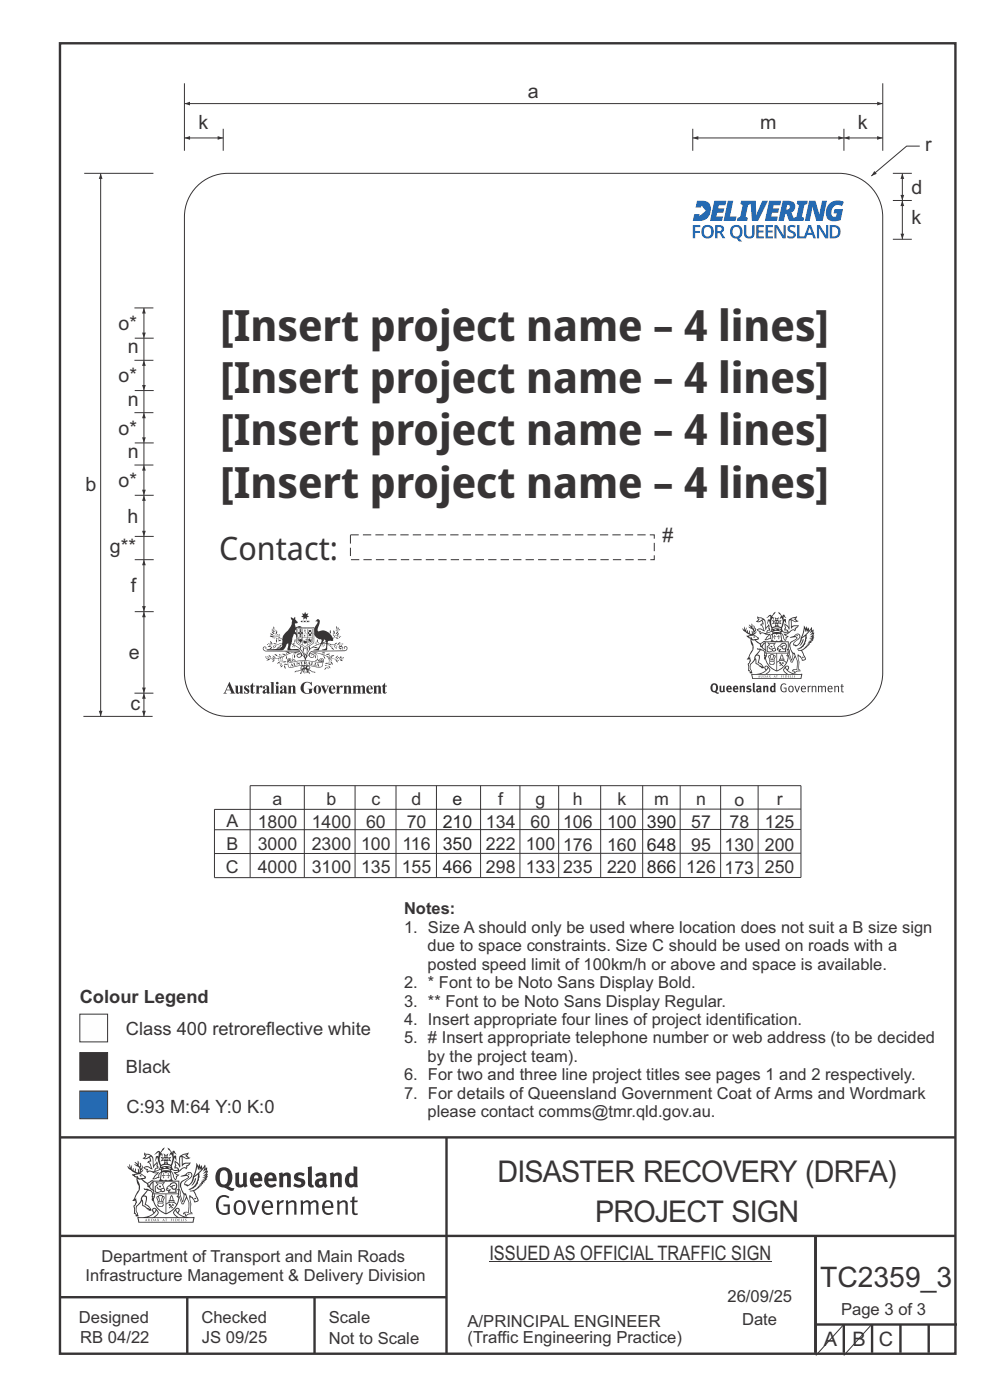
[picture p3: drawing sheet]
<svg xmlns="http://www.w3.org/2000/svg" width="210mm" height="297mm" viewBox="0 0 210 297" stroke-linecap="round" stroke-linejoin="round" font-family="sans-serif">
<defs><g id="words">
<g font-size="9.1" fill="#373435">
<text x="46.8" y="72.3">[Insert project name – 4 lines]</text>
<text x="46.8" y="83.4">[Insert project name – 4 lines]</text>
<text x="46.8" y="94.5">[Insert project name – 4 lines]</text>
<text x="46.8" y="105.6">[Insert project name – 4 lines]</text>
</g>
<text font-size="6.9" fill="#373435" x="46.5" y="118.8">Contact:</text>
<g font-size="6.3" fill="#373435">
<text x="105.6" y="250.8">DISASTER RECOVERY (DRFA)</text>
<text x="126.3" y="259.1">PROJECT SIGN</text>
</g>
<text font-size="6" fill="#373435" x="174" y="273">TC2359_3</text>
<g font-size="4.2" fill="#373435">
<text x="112" y="20.8">a</text>
<text x="42.1" y="27.4">k</text>
<text x="161.3" y="27.4">m</text>
<text x="182" y="27.4">k</text>
<text x="196.2" y="32">r</text>
<text x="193.3" y="41.3">d</text>
<text x="193.3" y="47.6">k</text>
<text x="25.1" y="70">o*</text>
<text x="27.1" y="75">n</text>
<text x="25.1" y="81.1">o*</text>
<text x="27.1" y="86.1">n</text>
<text x="25.1" y="92.2">o*</text>
<text x="27.1" y="97.2">n</text>
<text x="18.1" y="104.1">b</text>
<text x="25.1" y="103.4">o*</text>
<text x="27" y="110.9">h</text>
<text x="23.3" y="117.3">g**</text>
<text x="140.5" y="115">#</text>
<text x="27.8" y="125.5">f</text>
<text x="27.3" y="139.8">e</text>
<text x="27.6" y="150.6">c</text>
<text x="103.8" y="267.2">ISSUED AS OFFICIAL TRAFFIC SIGN</text>
<text x="174.7" y="285.6">A</text>
<text x="180.8" y="285.6">B</text>
<text x="186.4" y="285.6">C</text>
</g>
<g font-size="3.9" fill="#373435">
<text x="16.9" y="212.7">Colour Legend</text>
<text x="26.7" y="219.5">Class 400 retroreflective white</text>
<text x="26.7" y="227.6">Black</text>
<text x="26.8" y="236.2">C:93 M:64 Y:0 K:0</text>
</g>
<g font-size="3.8" fill="#373435">
<text x="57.8" y="170.8">a</text>
<text x="69.3" y="170.8">b</text>
<text x="78.8" y="170.8">c</text>
<text x="87.3" y="170.8">d</text>
<text x="105.7" y="170.8">f</text>
<text x="113.6" y="170.8">g</text>
<text x="121.5" y="170.9">h</text>
<text x="131" y="170.9">k</text>
<text x="138.8" y="170.9">m</text>
<text x="147.7" y="170.9">n</text>
<text x="155.8" y="170.9">o</text>
<text x="164.8" y="170.9">r</text>
<text x="48" y="175.5">A</text>
<text x="54.7" y="175.6">1800</text>
<text x="66.1" y="175.6">1400</text>
<text x="77.6" y="175.6">60</text>
<text x="103.1" y="175.6">134</text>
<text x="112.6" y="175.6">60</text>
<text x="119.4" y="175.7">106</text>
<text x="128.8" y="175.7">100</text>
<text x="146.6" y="175.7">57</text>
<text x="154.7" y="175.7">78</text>
<text x="162.2" y="175.7">125</text>
<text x="47.9" y="185.2">C</text>
<text x="48" y="180.4">B</text>
<text x="54.7" y="180.4">3000</text>
<text x="54.7" y="185.3">4000</text>
<text x="66.1" y="180.4">2300</text>
<text x="66.1" y="185.3">3100</text>
<text x="76.6" y="180.4">100</text>
<text x="76.6" y="185.3">135</text>
<text x="103.1" y="180.4">222</text>
<text x="103.1" y="185.3">298</text>
<text x="111.5" y="180.4">100</text>
<text x="111.5" y="185.3">133</text>
<text x="119.4" y="180.5">176</text>
<text x="119.4" y="185.3">235</text>
<text x="128.8" y="180.5">160</text>
<text x="128.8" y="185.3">220</text>
<text x="145.6" y="185.3">126</text>
<text x="146.6" y="180.5">95</text>
<text x="153.7" y="180.5">130</text>
<text x="153.7" y="185.3">173</text>
<text x="162.2" y="180.5">200</text>
<text x="162.2" y="185.3">250</text>
</g>
<g font-size="3.8" fill="#282829">
<text x="96" y="170.8">e</text>
<text x="93.9" y="175.6">210</text>
<text x="137.2" y="175.7">390</text>
<text x="93.9" y="180.4">350</text>
<text x="93.9" y="185.3">466</text>
<text x="137.2" y="180.5">648</text>
<text x="137.2" y="185.3">866</text>
</g>
<g font-size="3.8" fill="#353531">
<text x="86.3" y="175.6">70</text>
<text x="85.2" y="185.3">155</text>
<text x="85.4" y="180.4">116</text>
</g>
<g font-size="3.5" fill="#373435">
<text x="85.7" y="194">Notes:</text>
<text x="85.7" y="197.9">1. Size A should only be used where location does not suit a B size sign</text>
<text x="90.7" y="201.8">due to space constraints. Size C should be used on roads with a</text>
<text x="85.7" y="209.6">2. * Font to be Noto Sans Display Bold.</text>
<text x="90.7" y="205.7">posted speed limit of 100km/h or above and space is available.</text>
<text x="85.7" y="213.5">3. ** Font to be Noto Sans Display Regular.</text>
<text x="85.7" y="221.4">5. # Insert appropriate telephone number or web address (to be decided</text>
<text x="85.7" y="217.5">4. Insert appropriate four lines of project identification.</text>
<text x="90.7" y="225.3">by the project team).</text>
<text x="85.7" y="233.1">7. For details of Queensland Government Coat of Arms and Wordmark</text>
<text x="85.7" y="229.2">6. For two and three line project titles see pages 1 and 2 respectively.</text>
<text x="90.7" y="237">please contact comms@tmr.qld.gov.au.</text>
<text x="21.6" y="267.8">Department of Transport and Main Roads</text>
<text x="18.2" y="271.8">Infrastructure Management &amp; Delivery Division</text>
<text x="16.7" y="280.6">Designed</text>
<text x="42.7" y="280.6">Checked</text>
<text x="69.7" y="280.6">Scale</text>
<text x="99.2" y="281.5">A/PRINCIPAL ENGINEER</text>
<text x="154.3" y="276.2">26/09/25</text>
<text x="157.4" y="281.2">Date</text>
<text x="178.4" y="278.9">Page 3 of 3</text>
<text x="17" y="284.8">RB 04/22</text>
<text x="42.8" y="284.8">JS 09/25</text>
<text x="69.7" y="285.2">Not to Scale</text>
<text x="99.2" y="285">(Traffic Engineering Practice)</text>
</g>
</g></defs>
<g fill="none" stroke="#373435" stroke-width=".51">
<path d="M12.7 9.2h190v278h-190zM12.7 241.3h190M94.7 241.4v45.8M12.7 275.2h82M12.7 262.2h190.1M39.7 275.2v12M66.7 275.2v12M173 262.1v24.9M173 281h30M179 281v6M185 281v6M191 281v6"/>
<path d="M197 281v6"/>
</g>
<g fill="#373435">
<path d="M47 248.4a2.55 2.55 0 0 0 0 2.7l.3 .2a.81 .81 0 0 0 1-1v-.5a1.04 1.04 0 0 0-1.1-1.5zM46.3 248.1a1.82 1.82 0 0 1 2.1-.2 1.82 1.82 0 0 1 .9 1.8 2.29 2.29 0 0 1-.8 2l.7 .3h.5l-.2 .6a2.87 2.87 0 0 1-2-.7 2.12 2.12 0 0 1-1.7-3.1z" fill-rule="evenodd"/>
<path d="M49.9 248.9l.8-.2v2a.46 .46 0 0 0 .3 .6 .46 .46 0 0 0 .6-.3v-2.1l.7-.2v2.4l.2 .5-.5 .3-.3-.3a1.02 1.02 0 0 1-1.2 .3 1.02 1.02 0 0 1-.6-1.1z" fill-rule="evenodd"/>
<path d="M54 249.5l-.1 .5h.9a.49 .49 0 0 0-.2-.6 .49 .49 0 0 0-.6 .1zM53.4 249.1a1.34 1.34 0 0 1 1.6-.2 1.34 1.34 0 0 1 .6 1.5v.2h-1.7a.77 .77 0 0 0 .5 .8 .77 .77 0 0 0 .9-.4l.3 .5a1.59 1.59 0 0 1-2 .2 1.59 1.59 0 0 1-.5-2.1z" fill-rule="evenodd"/>
<path d="M57 249.5l-.1 .5h1a.49 .49 0 0 0-.2-.6 .49 .49 0 0 0-.7 .1zM56.4 249.1a1.34 1.34 0 0 1 1.6-.2 1.34 1.34 0 0 1 .7 1.5v.2h-1.8a.77 .77 0 0 0 .5 .8 .77 .77 0 0 0 .9-.4l.4 .5a1.59 1.59 0 0 1-2.1 .2 1.59 1.59 0 0 1-.5-2.1z" fill-rule="evenodd"/>
<path d="M59.2 248.9l.7-.2 .1 .4a.95 .95 0 0 1 1-.3 .95 .95 0 0 1 .7 .8v2.3h-.8v-2.3a.46 .46 0 0 0-.8 .1v2.2h-.8z" fill-rule="evenodd"/>
<path d="M62.6 249.1a1.75 1.75 0 0 1 2-.1l-.2 .5-.6-.2a.43 .43 0 0 0-.6 .3l.4 .3a1.04 1.04 0 0 1 1.2 1.1 1.04 1.04 0 0 1-1.4 1l-1.2-.4 .3-.6 1 .4 .4-.4a.88 .88 0 0 0-1-.5l-.4-.2-.1-.4z" fill-rule="evenodd"/>
<path d="M65.3 247.6l.8-.2 .1 3.8 .3 .2 .1 .4a.88 .88 0 0 1-1 0 .88 .88 0 0 1-.3-1z" fill-rule="evenodd"/>
<path d="M67.8 250.6a.43 .43 0 0 0-.1 .7 .43 .43 0 0 0 .7-.1v-.7zM66.8 249.1a1.7 1.7 0 0 1 2.4 .1v1.9l.3 .4-.4 .5-.5-.4a1.03 1.03 0 0 1-1.7-.1 1.03 1.03 0 0 1 .8-1.5h.7v-.4a.8 .8 0 0 0-1.2 .1z" fill-rule="evenodd"/>
<path d="M70 248.9l.7-.2 .1 .4a.95 .95 0 0 1 1-.3 .95 .95 0 0 1 .7 .8v2.3h-.8v-2.3a.46 .46 0 0 0-.8 .1v2.2h-.8z" fill-rule="evenodd"/>
<path d="M74.3 249.5a1.48 1.48 0 0 0 0 1.7h.5l.2-.1v-1.5l-.3-.2zM75 247.4l.8 .1 .1 4.4h-.7l-.1-.2a1.26 1.26 0 0 1-1.4 0 1.26 1.26 0 0 1-.5-1.3 1.29 1.29 0 0 1 .4-1.4 1.29 1.29 0 0 1 1.4-.1z" fill-rule="evenodd"/>
<path d="M46.4 253.9a1.72 1.72 0 0 1 2.3 0l-.3 .3a1.24 1.24 0 0 0-1.4-.2 1.24 1.24 0 0 0-.6 1.4 1.49 1.49 0 0 0 1.2 1.9l.7-.1v-1.3h-.8l-.1-.4h1.3v1.9a1.93 1.93 0 0 1-2.2 0 1.93 1.93 0 0 1-.7-2.2l.2-.8z" fill-rule="evenodd"/>
<path d="M50.4 255.1a1.65 1.65 0 0 0 .2 2.2 .99 .99 0 0 0 1-1.4 .78 .78 0 0 0-.4-.8 .78 .78 0 0 0-.8 0zM50 254.9a1.33 1.33 0 0 1 1.6-.1 1.33 1.33 0 0 1 .5 1.4 1.31 1.31 0 0 1-1.3 1.6 1.31 1.31 0 0 1-1.2-1.6v-.6z" fill-rule="evenodd"/>
<path d="M52.5 254.7l.4-.1 .9 2.6 .8-2.5h.5l-1.1 3h-.5z" fill-rule="evenodd"/>
<path d="M56.3 255.2l-.2 .7h1.3a.7 .7 0 0 0-.3-.8 .7 .7 0 0 0-.8 .1zM55.9 255a1.22 1.22 0 0 1 1.5-.2 1.22 1.22 0 0 1 .5 1.5h-1.8a.93 .93 0 0 0 .5 1 .93 .93 0 0 0 1.1-.2l.2 .3a1.43 1.43 0 0 1-1.8 .1 1.43 1.43 0 0 1-.6-1.7z" fill-rule="evenodd"/>
<path d="M58.7 254.7l.4-.1 .1 .5 .4-.4 .6-.1-.2 .5a.66 .66 0 0 0-.8 .7v1.9h-.4z" fill-rule="evenodd"/>
<path d="M60.6 254.7l.4-.1 .1 .5a.94 .94 0 0 1 1-.5 .94 .94 0 0 1 .8 .8v2.3h-.5l-.1-2.5a.81 .81 0 0 0-1.2 .3v2.2h-.4z" fill-rule="evenodd"/>
<path d="M63.7 254.7l.5-.1 .1 .5 .4-.3a.78 .78 0 0 1 1.1 .3 .9 .9 0 0 1 1-.5 .9 .9 0 0 1 .8 .8v2.3h-.5l-.1-2.5a.67 .67 0 0 0-1.1 .3v2.2h-.5v-2.4l-.4-.3-.7 .4v2.3h-.5z" fill-rule="evenodd"/>
<path d="M69 255.2l-.1 .7h1.3a.7 .7 0 0 0-.3-.8 .7 .7 0 0 0-.9 .1zM68.7 255a1.22 1.22 0 0 1 1.5-.2 1.22 1.22 0 0 1 .5 1.5h-1.8a.93 .93 0 0 0 .4 1 .93 .93 0 0 0 1.2-.2l.1 .3a1.44 1.44 0 0 1-1.7 .1 1.44 1.44 0 0 1-.6-1.7z" fill-rule="evenodd"/>
<path d="M71.4 254.7l.5-.1 .1 .5a.94 .94 0 0 1 1-.5 .94 .94 0 0 1 .8 .8v2.3h-.5l-.1-2.5a.81 .81 0 0 0-1.2 .3v2.2h-.4z" fill-rule="evenodd"/>
<path d="M74.7 253.9l.5-.1v.9h.7l-.1 .3h-.6v2.2l.1 .2h.5l.1 .3a.75 .75 0 0 1-1.2-.6v-2.1h-.4v-.3h.4z" fill-rule="evenodd"/>
<path d="M30.8 244.9l1.1 .3-.9 .5h-.4l.6-.5zM31.8 245.4h.2a2.44 2.44 0 0 1 .4 1.9l.1 .5 .7-1-.1 .6 .3 .3a.57 .57 0 0 0-.6 .7l-1-.1-.5 .2 .2-.5-.8-.3 .7-.1 .9 .5 .1-.1-.6-1.3-.2-.2h.5zM30.7 244.4l-.1 .5 .2 .4-.6 .4a1.04 1.04 0 0 0 1.4-.1l.2 .6-.3 .1-.2 .4a.94 .94 0 0 1 .8 1.1l-.2-.1a1.16 1.16 0 0 0-1.5-.1l.3 .4 .4 .2 .1 .5 .2 .1 .1-.2a.94 .94 0 0 1 1.1 .2l.8 .1-1.2 1.2a1.13 1.13 0 0 0 1.2-.2l.4-.1-.1-.4 .5-.8a.83 .83 0 0 0-.6 1.1l-.3-.1-.7 .4 1.1-1.4-.5 .1-.5-.1 1.3-.5-.1-.1-.9 .4v-.3l.2-.2 .3 .1 .1-.3-.2-.4v-.6l-.1-.4-.7 1v-.7a1.42 1.42 0 0 0-1.6-1.8z" fill-rule="evenodd"/>
<path d="M38.5 245.2l.5-.2 .7-.1-.6 .3 .8 .5h-.3zM38.3 245.5l.2-.1 .1 2a1.69 1.69 0 0 1 1.6-.6l-.8 .5 .1 .5a1.1 1.1 0 0 0-1.5 .6l-.1-.5-.2-.2h-.5l.3-.4-.3-.7a1.42 1.42 0 0 1 .8 1.1l.2-.1zM37.1 246.2l.1 1-.2 .3 .1 .4h.5l.1 .2a.96 .96 0 0 1-1.1-.1l-.1 .1a1.06 1.06 0 0 0 1.3 .2v.1a.72 .72 0 0 1-1 .2l.3 .5 .6 .2-.4 .2-.1 .6-.2-.3-.4-1.1-.4-.4 .4 .9a1.54 1.54 0 0 0 .7 1.2l.2-.3a.58 .58 0 0 1 .4-.8l.2-.1h-.3l-.5-.3 .9-.5a.93 .93 0 0 1 1.2-.5v.2l.2-.2 .1-.5a.99 .99 0 0 0 .7-.8l-1.3 .1-.3 .2-.1-1.4 .9 .4 .9-.3h-.4l-.5-.4 .4-.7-.6 .2a1.46 1.46 0 0 0-1.4 2.1v.4l-.2-.4z" fill-rule="evenodd"/>
<path d="M35.6 248.9l.2 .1-.1 .3 .4 .1h-.4v.6l-.1-.6h-.3l.3-.1z" fill-rule="evenodd"/>
<path d="M34.6 248.9l.2 .1v.3l.3 .1h-.3l-.1 .6v-.6h-.4l.4-.1z" fill-rule="evenodd"/>
<path d="M34.3 248.8a.57 .57 0 0 1 .9 .2 .57 .57 0 0 1 .9-.2l.2 1.4h-.2a.57 .57 0 0 1-.9 0 .69 .69 0 0 1-1.1 0zM34.2 248.1l-.3 2.1-.2 .4h3l-.2-.4-.3-2.1h-.2v.2l-.8-.1-.8 .1v-.2z" fill-rule="evenodd"/>
<path d="M34.2 252.4a.3 .3 0 0 0 .6 0 .3 .3 0 0 0-.6 0zM33.3 250.9l.3 .3-.3 .4a.79 .79 0 0 0 0 1.3l.8-.2-.1-.3a.55 .55 0 0 1-.7-.6l.1-.1 .2 .3 .3 .2 .8-.2-.4-.7 .4-.4-.7 .2zM33 250.7l1.1 .2 .9-.2-.4 .6 .4 1.2a.56 .56 0 0 1-.8 .3l-.2 .1a.73 .73 0 0 1-.9 .1 .73 .73 0 0 1-.3-1v-.4l.6-.4z" fill-rule="evenodd"/>
<path d="M35.6 251.8l.7-.4a.58 .58 0 0 1 1-.1 .58 .58 0 0 1-.4 .9l-.3-.3a.43 .43 0 0 1 .6-.4 .57 .57 0 0 0-.8 .2l-.2-.1-.3 .1 .4 .2a.55 .55 0 0 0 .9 .4v.5h-1.3l.3-.4-.1-.1-.6 .1 .2-.3-.2-.1zM35.4 251.8l-.1 .2a.39 .39 0 0 0 .2 .6h.3l-.2 .4h1.9l-.1-.8a.86 .86 0 0 0-.1-1.3 .86 .86 0 0 0-1.3 .4z" fill-rule="evenodd"/>
<path d="M36 254.8h.8v.2h-.8zM36.4 253.8l.2 .8h-.4zM36.4 253.5l-.3 .5-.1 .6h-.2v.4l-.7 .4 .2 .1a1.48 1.48 0 0 1 2.1 .2l.2-.1-.6-.5v-.5h-.2l-.1-.6z" fill-rule="evenodd"/>
<path d="M35.8 255.4l.4 .1 .1 .3 .3-.2-.2-.2a.38 .38 0 0 1 .5 .5l-.2-.2-.3 .2 .3 .2-.3 .3-.1-.4-.4 .4-.1-.2 .4-.3-.1-.1-.2 .1z" fill-rule="evenodd"/>
<path d="M34.5 254h.2v.2l-.2 .6h-.2zM33.6 255.3h.9v.2a.55 .55 0 0 1-.8 .4v-.2l-.2-.1zM33.4 254h.2l.2 .8h-.2zM33.6 255l.8-.1 .1 .2h-.8zM33.8 253.7h.5l-.2 1.1h-.1zM33.3 253.8l-.1 .3 .3 1.1a.48 .48 0 0 0-.1 .6 .48 .48 0 0 0 .5 .2h.5a.49 .49 0 0 0 .2-.8l.3-1.1-.1-.3a1.42 1.42 0 0 0-1.5 0z" fill-rule="evenodd"/>
<path d="M33.7 251.5l.4 .1 .1 .3h-.3z" fill-rule="evenodd"/>
<path d="M41.3 250.1l.3-.2-.2 .8-.6 .8h-.2l.5-.7z" fill-rule="evenodd"/>
<path d="M39.7 249l.3-.2 .5 .2a.88 .88 0 0 1-.6 1.1 1.22 1.22 0 0 0-.8 1.3l.5 .2a.72 .72 0 0 0 .9-.4l.5-.8 .2-.6 .8-.6v.2a2.85 2.85 0 0 1-2 2.9l.1 .1a2.13 2.13 0 0 0 1.9-1.5v-.3a2.01 2.01 0 0 0 .3-1.7l1.1-1.3-.4 1 .7-.5-.7 1 .8-.4-.8 .8 .7-.2-.9 .6 .8-.1-.8 .4h.7l-.8 .3 .3 .2h-.4l.2 .3h-.4l.2 .3h-.4l.1 .2h-.1a2.16 2.16 0 0 1-2 1.1l.1 .2 .4-.1a.76 .76 0 0 1 .7 .8l.5 1.2-.6 .2a1.45 1.45 0 0 0-1.1-1.3l.2 1.8-.1 1.8 .4 .3a1.07 1.07 0 0 0-1.2 .4v-.3l-.5-.2a.87 .87 0 0 1 1.1-.1v-.7a4.4 4.4 0 0 0-.6-3.1l-.1-.3h-.2a2.16 2.16 0 0 1-.7-2.2l.3-.4 1.2-.7a.55 .55 0 0 0-.4-.8zM37.8 252.4a.76 .76 0 0 1 .3 1.1l.6 1.6 .4-1.7 .2 .1a.61 .61 0 0 1-.1 .9l-.3 .8-.2 .1-.7-1.6-.3 .1a1.18 1.18 0 0 0 .1-1.4zM41.8 247.5l.2 .7 .3-.5v.6l.4-.5a1.9 1.9 0 0 1-1.2 1.4l-.3 .3zM38.2 249.6l1.4-.2 .2 .2v.3l-.5 .2a1.26 1.26 0 0 0-.9 1.9l.2 .7a1.84 1.84 0 0 1 .1 2.1l-.4-1.4a.96 .96 0 0 0-.4-1.2l-.4 .2a.78 .78 0 0 1 0 1.3l.1 .3h.4l.4 1.1a.38 .38 0 0 0 .2 .4 .38 .38 0 0 0 .4-.1l.6-1.2a2.94 2.94 0 0 1 .4 2.5l-.1 .4h-.8l-.3 .4v.2l.4-.1 .1 .4 .2 .1a1.02 1.02 0 0 1 1.3-.5v-.4l-.3-.1 .1-1.8-.3-1.3h.1a1.14 1.14 0 0 1 .8 1 .63 .63 0 0 0 .8-.2 .63 .63 0 0 0-.2-.9l-.6-1.2 .9-.6 .2-.4h.3l-.1-.2h.4l-.1-.3h.3l-.1-.3 .5-.1-.2-.2 .6-.4v-.2h-.2l.4-.5h-.3l.3-.5-.4 .1 .4-.5v-.3l-.3 .2 .2-.7-.1-.2-.4 .3v-.8l-.6 .8-.2-.8-.2 .5-.3-.7-.1 .6-.5-.8-.1 1.4-.6 1.8a1.81 1.81 0 0 1-1 1.5l-.6-.2a1.75 1.75 0 0 1 1.1-1.2 .75 .75 0 0 0 .1-1.3 .75 .75 0 0 0-1.2 .4z" fill-rule="evenodd"/>
<path d="M41.2 254.1h.3l.2 .2-.4 .1z" fill-rule="evenodd"/>
<path d="M29.4 258.4h11.6l-.1 .8h-11.4zM31.3 258.2l.5-.1a2.48 2.48 0 0 0 1.4-1.3l.3 .5-.5 .6-.5 .3zM32.5 256.6l.3-.2 .2 .1-.3 .7zM37.2 256.8a2.65 2.65 0 0 0 1.8 1.4h-1.1l-.5-.3-.5-.6zM37.4 256.5l.2-.1 .3 .2-.3 .6zM29.2 258.2l.1 1.2h11.8l.2-1.1-.2-.1a4.1 4.1 0 0 1-3.3-.9l.3-.4-.1-.6a1.06 1.06 0 0 0-1.3 1l.2 .4 .6 .5h-4.7l.3-.1a.84 .84 0 0 0 .6-.8 .84 .84 0 0 0-.5-.8l-.3-.2h-.5l-.1 .6 .3 .4a4.2 4.2 0 0 1-3.4 .9z" fill-rule="evenodd"/>
<path d="M31 258.7l.1 .2h-.2zM31 258.5l-.3 .6 .4-.2 .2 .2z" fill-rule="evenodd"/>
<path d="M31.3 258.6h.3v.4a.25 .25 0 0 0 .2-.1 .25 .25 0 0 0-.1-.3h.1a.29 .29 0 0 1 0 .4 .29 .29 0 0 1-.4 0 .29 .29 0 0 1 0-.4z" fill-rule="evenodd"/>
<path d="M32.2 258.6a.22 .22 0 0 1 .3 .2 .22 .22 0 0 1-.3 .2zM32 258.6l.1 .4a.33 .33 0 0 0 .4 0 .33 .33 0 0 0 0-.4 .33 .33 0 0 0-.5 0z" fill-rule="evenodd"/>
<path d="M32.9 258.7l.1 .2h-.2zM32.9 258.5l-.2 .6 .3-.2 .2 .2z" fill-rule="evenodd"/>
<path d="M33.3 258.6h.2l.1 .1 .2-.1-.2 .2 .2 .3-.3-.3-.1 .3h-.1l.2-.3z" fill-rule="evenodd"/>
<path d="M34.7 258.7l.1 .2h-.2zM34.7 258.5l-.3 .6 .4-.2 .2 .2z" fill-rule="evenodd"/>
<path d="M35 258.5h.5l-.2 .1v.5h-.2l.1-.5z" fill-rule="evenodd"/>
<path d="M36.2 258.6l.3-.1-.1 .1v.2h.1h-.1v.3h-.2z" fill-rule="evenodd"/>
<path d="M36.7 258.6h.2v.5h-.2z" fill-rule="evenodd"/>
<path d="M37.3 258.6a.22 .22 0 0 1 .3 .2 .22 .22 0 0 1-.3 .2zM37.1 258.6v.4a.33 .33 0 0 0 .5 0 .33 .33 0 0 0 0-.4 .33 .33 0 0 0-.5 0z" fill-rule="evenodd"/>
<path d="M37.8 258.6l.4-.1-.2 .1v.2h.1h-.1v.2l.2 .1h-.4z" fill-rule="evenodd"/>
<path d="M38.4 258.6h.2l-.1 .4 .2 .1h-.3z" fill-rule="evenodd"/>
<path d="M38.9 258.6h.2v.5h-.2z" fill-rule="evenodd"/>
<path d="M39.3 258.6h.2h-.1l.2 .3-.2 .2-.1-.1v-.1l.2 .1z" fill-rule="evenodd"/>
<path d="M34.2 247.4a1.51 1.51 0 0 1 2 .2 2.67 2.67 0 0 0-2.1 0zM35.7 247.6l.4 .1 .1 .3-.4-.1zM34.6 247.6h.5l.1 .2h-.4zM34 247.8l.3 .2h-.3zM34.9 246.9l.3-.2 .3 .2zM34.9 245.6l.2 .1v.3h-.2zM35 245.1l.2 .2 .2-.2-.1 .3h-.2zM35.1 246.3h.2l.1 .4-.2-.2-.2 .2zM35.3 245.7l.2-.1v.4h-.2zM34.4 245.7h.3l.1 .3-.4 .1 .2-.2zM35.7 245.7h.3l-.2 .2 .2 .2-.4-.1zM32.7 244.9l1-.5-.1 1-.2-.2-.3 .2-.3 1.1 .5-1 .3 .9a1.84 1.84 0 0 1 .2 1.7l.4 .1a2.48 2.48 0 0 1 2.2 0l.2-.2-.2-.7 .7-1.8 .4 .7-.2-1-.2-.1-.2 .3v-.9l.6 .4-.6-.8-.3 .1-.1 .4-.5-.9-.5-.3 .2 .5 .6 .5-.5 .8 .4-.4a2.06 2.06 0 0 1 0 2.3l-.5-.2-.2-.6 .1-.1 .8 .2-.4-.5 .4-.5-.7 .2-.2-.2 .2-.7-.5 .4-.5-.4 .2 .7-.2 .2-.7-.2 .4 .5-.4 .5 .8-.2 .1 .1-.2 .6-.5 .2a2.02 2.02 0 0 1 0-2.2l.3 .5-.1-.7-.3-.1 .8-1.2-.4 .3-.5 .8-.2-.3a.8 .8 0 0 0-.8 .5z" fill-rule="evenodd"/>
<path d="M29.2 250.1l.3 .1a.61 .61 0 0 1 .8 .4l.3 .2a.8 .8 0 0 1 .6 1l.4 .1 .5 .5a1 1 0 0 1 .5 1.1l-.1 .7v-.5h-.1a.96 .96 0 0 0-.8-1.3l-.2-.2h-.7l-.1-.1-.1 .1 .1 .3h.6l-1.2 1.3-.2 1-.4 .6a1.33 1.33 0 0 0-.5 1.8l.2 .5a1.26 1.26 0 0 1-.5-1.5l-.1-.3a1.56 1.56 0 0 0 .4-1.7l-.3 .2 .2-.5a3.2 3.2 0 0 0 .7-3zM30.4 253.9h.4a2.06 2.06 0 0 1-.1 1.6l.7 .5 .4 .4-.6-.1-.8-.6-.1-.9a.51 .51 0 0 1 .1-.9zM28.6 249.3a1.52 1.52 0 0 1 2.1 .5l-1.1 .2-.2-.1-.1-.4h-.5zM27.5 247v.8l-.3-.4h-.1a3.1 3.1 0 0 0 1.9 1.6l-1 .1 .5 .6 .5 .1 .1 1.1a1.84 1.84 0 0 1-.3 2.5l-.4 .9-.3 .4 .2 .1 .4-.1 .1 .4-.2 .5-.3 .2 .1 1.7h.2l.3 .5 .1 .1 .4-.1-.1-.5a1.3 1.3 0 0 1-.1-1.7l.9-1 .1 1.1 .6 .2 .5 .5 .1-.1 .2 .3h.5a1.85 1.85 0 0 0-1.2-1.4l.1-.3a1.39 1.39 0 0 0 0-1.4l-.5-.1 .5-.5a.66 .66 0 0 1 .9-.4 .66 .66 0 0 1 .3 .9l-.1 .4 .2-.1v.2l-.1 .3 .2 .5 .1-.3a2.24 2.24 0 0 0 .1-2.2 .73 .73 0 0 1-.7-.7 .73 .73 0 0 1 .6-.7v-.2a.94 .94 0 0 0-.9 .8 .48 .48 0 0 1-.1-.6 .48 .48 0 0 1 .5-.2l.5-.3a.51 .51 0 0 0-.8 .2l-.5 .2-1-.8h.6l.2-.5-1.2-.7 .5-.5v-.3l-.5 .4 .1-.2a.69 .69 0 0 0 .2-1v.4l-.2 .3v-1.1l-.3-.2 .1 .6-.1 .2-.4-1.3v.7l-.6-.4 .5 .7-.6-.2 .3 .3a1 1 0 0 1 .7 1.4l-.2-.8v.9l-.5-.2v-.8l-.2 .7-.2-.1-.1-.6-.2 .4-.2-.2 .1-.7-.2 .5z" fill-rule="evenodd"/>
<path d="M29.6 249.4l.2-.1 .3 .2z" fill-rule="evenodd"/>
<path d="M32.4 250.5h5.6v2l-.2-.1v-1.7h-5.2v2.5h5.2v-.8l.1 .2-.1 1.1v-.3h-2.5v4a4.1 4.1 0 0 0 2.6-3.6l.1-.1a4 4 0 0 1-2.8 3.9 4.2 4.2 0 0 1-2.8-4.7l.1 1.2 .1-.1a3.8 3.8 0 0 0 2.5 3.4v-4h-2.5l-.2-.9z" fill-rule="evenodd"/>
<circle cx="40" cy="249.1" r=".17"/>
</g>
<g fill="none" stroke="#373435" stroke-width=".21">
<path d="M64.6 166.7v19.5M75.3 166.7v19.5M84 166.7v19.5M92.6 166.7v19.5M101.9 166.7v19.5M110.3 166.7v19.5M118.5 166.7v19.5M127.4 166.7v19.5M136.3 166.7v19.5M144.3 166.7v19.5M152.9 166.7v19.5M160.8 166.7v19.5"/>
<path d="M169.9 171.6l-124.4 .1v14.5h124.4v-19.5h-116.8v19.5M169.9 176h-124.4M169.9 181l-124.4 .1M179 280.9l-5.9 6.6M184.9 280.9l-5.9 6.6"/>
</g>
<path d="M16.9 223.3h5.9v5.9h-5.9z" fill-rule="evenodd" fill="#373435" stroke="#373435" stroke-width=".21"/>
<path d="M16.9 215.1h5.9v5.9h-5.9z" fill-rule="evenodd" fill="#fefefe" stroke="#373435" stroke-width=".21"/>
<path d="M16.9 231.4h5.9v5.9h-5.9z" fill="#256ab2" stroke="#373435" stroke-width=".21"/>
<path d="M42.2 39.1a9.2 9.2 0 0 1 6.2-2.3h129.6a9.2 9.2 0 0 1 9.2 9.2v96.7a9.2 9.2 0 0 1-9.2 9.3h-129.6a9.2 9.2 0 0 1-9.3-9.3v-96.7a9.2 9.2 0 0 1 3.1-6.9z" fill="none" stroke="#373435" stroke-width=".21"/>
<g fill="#373435">
<path d="M165.1 134.7l.2 .1-.1 .2 .3 .1h-.3v.5v-.5h-.3l.3-.1z"/>
<path d="M164.3 134.7l.1 .1v.2l.3 .1h-.3l-.1 .5v-.5h-.3l.3-.1z"/>
<path d="M165.3 140.5h.3l.1 .3 .3-.2-.1-.2a.34 .34 0 0 1 .3 .5l-.1-.2-.3 .2 .4 .2-.3 .3-.2-.4-.3 .3-.1-.1 .3-.3-.3-.1z"/>
<path d="M163.4 137h.4v.3h-.2z"/>
<path d="M170.2 135.7l.3-.2-.1 .6a1.1 1.1 0 0 1-.8 .9l.4-.6z"/>
<path d="M170.1 139.3h.3l.1 .2-.3 .1z"/>
<path d="M161.3 143.3h.2v.4a.2 .2 0 0 0 .3-.1 .2 .2 0 0 0-.1-.3h.1a.26 .26 0 0 1 0 .4 .26 .26 0 0 1-.4 0 .26 .26 0 0 1 0-.4z"/>
<path d="M163.1 143.3l.2 .2 .2-.2-.2 .2 .2 .2-.2-.2-.2 .2 .1-.2z"/>
<path d="M164.6 143.3h.4h-.2l.1 .4h-.2l.1-.4z"/>
<path d="M165.7 143.3h.3h-.2v.2h.1h-.1l.1 .2h-.2z"/>
<path d="M166.1 143.3h.2v.4h-.2z"/>
<path d="M167.1 143.3h.3h-.1v.2h.1l-.1 .2h.1h-.3z"/>
<path d="M167.6 143.3h.2l-.1 .3 .2 .1h-.3z"/>
<path d="M168 143.3h.2v.4h-.2z"/>
<path d="M168.5 143.3h.1l-.1 .1 .2 .2-.1 .1h-.2l.2-.1z"/>
<path d="M159.7 135.2l.3-.2 .2 .2z"/>
<path d="M162.2 136.1h5.1v1.8l-.2-.1v-1.6h-4.7v2.3h4.7v-.7l.1 .2-.1 1v-.4h-2.3v3.6a3.7 3.7 0 0 0 2.4-3.2l.1-.1a3.5 3.5 0 0 1-2.6 3.5 3.7 3.7 0 0 1-2.5-4.2l.1 1.1 .1-.1a3.4 3.4 0 0 0 2.3 3v-3.6h-2.3l-.2-.7z"/>
<path d="M152.6 145.5l.4-.1v1.1l.1 .1 .3-.1v-1l.3-.1 .1 1.3-.3 .2-.1-.2-.3 .2-.4-.1z"/>
<path d="M156.9 145.5l.3-.1v.2a.43 .43 0 0 1 .5-.1 .43 .43 0 0 1 .3 .3v1h-.4l-.1-1.1-.2 .2v.9h-.4z"/>
<path d="M158.4 145.6l.5-.2 .5 .2-.2 .2-.4-.1v.2a.49 .49 0 0 1 .6 .3 .49 .49 0 0 1-.3 .6l-.8-.1 .1-.2 .5 .1 .1-.1-.6-.4z"/>
<path d="M159.7 144.9h.4v1.6l.2 .3-.6-.1z"/>
<path d="M161.8 145.5l.4-.1v.2a.43 .43 0 0 1 .5-.1 .43 .43 0 0 1 .3 .3v1h-.4l-.1-1.1-.2 .2v.9h-.4z"/>
<path d="M165.8 145.2l.7-.2 .3 .2-.1 .1a.7 .7 0 0 0-.9 .2 .7 .7 0 0 0 0 .8l.4 .4 .4-.1v-.5h-.3l-.1-.2h.6v.8a.92 .92 0 0 1-1.2-.1 .92 .92 0 0 1 .1-1.3z"/>
<path d="M168.5 145.5h.2l.4 1.1 .4-1.1h.2l-.5 1.4h-.2z"/>
<path d="M171.3 145.5h.2v.2l.5-.2-.1 .2-.3 .2-.1 .9h-.2z"/>
<path d="M172.1 145.5h.2l.1 .2 .4-.2 .3 .2 .1 1.1h-.2l-.1-1-.1-.1-.4 .1v1h-.2z"/>
<path d="M173.5 145.5h.2v.2l.1-.1a.36 .36 0 0 1 .6 .1l.3-.2a.34 .34 0 0 1 .5 .3v1h-.2v-.9l-.2-.2-.3 .2v.9h-.3v-1l-.1-.1-.4 .1v1h-.2z"/>
<path d="M176.9 145.5h.2l.1 .2 .4-.2 .3 .2 .1 1.1h-.2v-1l-.2-.1-.4 .1v1h-.2z"/>
<path d="M178.5 145.2l.2-.1v.4h.3v.2h-.3v.8v.2h.3l-.1 .2-.4-.2v-1h-.2z"/>
<path d="M49.8 145.5h.7v1.3l.1 .1 .3-.2v-1l-.2-.2h.7v1.4l.2 .2h-.7v-.2a.52 .52 0 0 1-.6 .3 .52 .52 0 0 1-.3-.7v-.8z"/>
<path d="M51.9 145.6l.9-.2v.6l-.4-.4h-.2v.2a.94 .94 0 0 1 .6 1.1 .75 .75 0 0 1-.9 .2l-.1 .1v-.6a.47 .47 0 0 0 .7 .3v-.2a.88 .88 0 0 1-.6-1.1z"/>
<path d="M53.6 144.8l.1 .7h.4v.1h-.4v1.3l.1 .1 .2-.2a.44 .44 0 0 1-.5 .3 .44 .44 0 0 1-.3-.6v-.9h-.2z"/>
<path d="M54.2 145.5h.7v.3a.4 .4 0 0 1 .3-.4 .4 .4 0 0 1 .5 .2 .31 .31 0 0 1-.3 .3 .31 .31 0 0 1-.3-.1l-.2 .4v.5l.2 .4h-.9l.2-.4v-1z"/>
<path d="M57.3 144.7h.7l.1 2.2 .1 .2h-.9l.2-.3v-1.9z"/>
<path d="M61 145.5h.7v.2a.52 .52 0 0 1 .7-.3 .52 .52 0 0 1 .3 .7v.8l.1 .2h-.8l.1-.3v-1l-.1-.2-.3 .3v1l.2 .2h-.9l.2-.3v-1.1z"/>
<path d="M64.1 145a2.09 2.09 0 0 1 1.9-.2l.1-.2v.9a.9 .9 0 0 0-1.1-.7 .9 .9 0 0 0-.6 1.1 .85 .85 0 0 0 .2 .9 .85 .85 0 0 0 1 .2l-.1-.7-.3-.2h1.2l-.2 .2-.1 .7a1.45 1.45 0 0 1-1.7 0 1.45 1.45 0 0 1-.5-1.6z"/>
<path d="M68.1 145.5h.8l-.1 .1 .3 .9 .4-.8-.2-.2h.5l-.8 1.7z"/>
<path d="M71.3 145.5h.6v.3a.4 .4 0 0 1 .3-.4 .4 .4 0 0 1 .5 .2 .31 .31 0 0 1-.2 .3 .31 .31 0 0 1-.3-.1l-.2 .4-.1 .5 .3 .4h-.9l.1-.4v-1z"/>
<path d="M72.8 145.5h.7v.2a.52 .52 0 0 1 .7-.3 .52 .52 0 0 1 .2 .7l.1 .8 .1 .2h-.8l.1-.3v-1l-.1-.2-.3 .3v1l.2 .2h-.9l.2-.3v-1.1z"/>
<path d="M74.8 145.5h.6v.2a.54 .54 0 0 1 1 0 .54 .54 0 0 1 .7-.3 .54 .54 0 0 1 .3 .7v.8l.2 .2h-.9l.2-.2v-1a.2 .2 0 0 0-.1-.3 .2 .2 0 0 0-.3 .2l-.1 1.1 .2 .2h-.9l.2-.3v-1l-.1-.2-.4 .3 .1 1 .1 .2h-.8l.1-.3v-1.1z"/>
<path d="M79.2 145.5h.6v.2a.52 .52 0 0 1 .7-.3 .52 .52 0 0 1 .3 .7v.8l.2 .2h-.9l.2-.3v-1l-.2-.2-.3 .3 .1 1 .1 .2h-.8l.1-.3v-1.1z"/>
<path d="M81.6 144.8l.1 .7h.4v.1h-.4v1.3l.1 .1 .2-.2a.44 .44 0 0 1-.5 .3 .44 .44 0 0 1-.3-.6v-.9h-.2z"/>
<path d="M63.3 135.3l.3 .5v-.2l.1-.1 .2 .2 .2-.4-.1 .3h.1v.3l-.2 .1a.23 .23 0 0 1 0 .3 .23 .23 0 0 1-.3 0 .23 .23 0 0 1 0-.3l-.3-.1z"/>
<path d="M71.4 132.8l.2 .4-.1 .4z"/>
<path d="M58 132.9l.2 .3v.4z"/>
<path d="M71.8 133.2h.1l-.1 .2-.1-.1z"/>
<path d="M71.2 133.6l.2 .1-.1 .1z"/>
<path d="M58.3 133.6l.2 .1-.1 .1z"/>
<path d="M58 133.7l.1 .1z"/>
<path d="M70 133.6l.1 .8-.2-.3z"/>
<path d="M70.8 133.7l.2 .4-.1 .4-.2-.4z"/>
<path d="M71.5 133.8h.1v.2z"/>
<path d="M58.2 133.9l.1 .2z"/>
<path d="M71.5 134.1l.3-.1-.6 .6z"/>
<path d="M57.6 134l.3 .1 .3 .4-.2-.1z"/>
<path d="M71.8 134.3l-.1 .4-.4 .2z"/>
<path d="M70.6 134.4h.1l.1 .1z"/>
<path d="M57.3 134.5h.4l.3 .3z"/>
<path d="M57.3 135.1l.8-.3 .5 .1-.1-.5 .2-.7 .1 .5a.52 .52 0 0 0-.2 .6 .52 .52 0 0 0 .6 .3l.7 .4a3.2 3.2 0 0 1 1.4-2 2.08 2.08 0 0 0 .4-2.5l.6 .3 .3-.4a1.07 1.07 0 0 0 .5 1 .4 .4 0 0 1-.5 .4l.2 .8a1.27 1.27 0 0 1 1.3-.1l-.5 .2-.7-.1-.1 .5a.47 .47 0 0 0 .1 .8l.1 .4-.1 .5-.1-.5-.4-.4-.4 .9-.4 2.2v.1l.4 .1a1.5 1.5 0 0 1 1.6 .3h-2.5l-.1-.3 .2-1.2-.4 .2a1.62 1.62 0 0 1-1.2 1.3h-2.8l-.3-.1 2.9-.4 .2-.1-.1-.2 .2 .1 .2-.5-.7 .6-.5 .2 .7-.5 .1-.1-.1-.2 .2 .1 .2-.3-1.9 .4 1.8-.5a.6 .6 0 0 0-.1-1.1 .6 .6 0 0 0-.8 .8l-.1 .2a.63 .63 0 0 1-.1-.7 .63 .63 0 0 1 .6-.4 1.21 1.21 0 0 0-1.6-.2z"/>
<path d="M160.8 130.7l-.2 .3 .2 .4-.5 .4a.93 .93 0 0 0 1.3-.1l.1 .6-.3 .1-.2 .3a.84 .84 0 0 1 .8 1l-.2-.1a1.03 1.03 0 0 0-1.3-.1l.1 .3 .5 .2 .1 .5 .2 .1v-.2a1.13 1.13 0 0 1 1.3 .3l.5-.1-1.1 1.2 1.4-.2 .1-.8 .3-.2v-.2a.74 .74 0 0 0-.6 1l-.2-.1-.6 .4 .9-1.3h-.9l1.2-.4-.1-.1-.8 .3v-.3l.2-.1h.3l.1-.2-.2-.4v-.4l-.2-.4-.6 .8v-.6a1.26 1.26 0 0 0-1.4-1.6zM161.7 131.6l.2-.1 .3 .4 .2 1.8 .6-.9-.1 .5 .2 .3a.51 .51 0 0 0-.5 .7l-.9-.1-.4 .1 .1-.4-.7-.3a1.55 1.55 0 0 1 1.5 .3l-.3-.9-.4-.4 .5-.1zM160.8 131.1l1 .2-.8 .5h-.3l.5-.5z"/>
<path d="M166.5 132.2l-.1 1.6h.5l.1 .1a.86 .86 0 0 1-1-.1l-.1 .2a.95 .95 0 0 0 1.2 .1l-.1 .2-.2 .1h-.6l.3 .4 .5 .2-.4 .2v.6l-.6-1.3-.4-.4 .7 1.6 .3 .3 .2-.3a.52 .52 0 0 1 .4-.6l.1-.2-.7-.2 .9-.5a.83 .83 0 0 1 1-.5v.2l.2-.1a.58 .58 0 0 1 .5-.7l.2-.5-1.2 .1-.3 .2v-1.3l.8 .4 .8-.3-.8-.4 .4-.6a2.77 2.77 0 0 0-1.8 .9v1.5zM167.5 131.6h.2l.1 1.8a1.51 1.51 0 0 1 1.4-.6l-.7 .4 .1 .5-.5-.2-.8 .7-.3-.6h-.4l.2-.4-.2-.6a1.27 1.27 0 0 1 .7 1l.2-.1zM167.7 131.4l.5-.2 .6-.1-.5 .3 .7 .4h-.3z"/>
<path d="M163.9 133.9l-.3 1.9-.1 .3h2.6l-.2-.3-.2-1.9h-.2v.3h-1.5v-.3zM164 134.6a.51 .51 0 0 1 .8 .1 .51 .51 0 0 1 .8-.1l.1 1.2-.1 .1a.51 .51 0 0 1-.8-.1 .62 .62 0 0 1-1 0z"/>
<path d="M162.8 136.3l1 .2 .8-.2-.4 .5 .4 1.2-.3 .2h-.4a1.01 1.01 0 0 1-1.2 0v-1.1l.4-.3zM163 136.5l.4 .2-.6 .5v.9l.6 .1 .4-.2-.1-.2a.49 .49 0 0 1-.6-.5l.1-.1 .4 .4 .7-.1-.3-.7 .3-.3-.6 .1zM163.9 137.8a.25 .25 0 0 0 .5 0 .25 .25 0 0 0-.5 0z"/>
<path d="M165 137.2l-.2 .6 .2 .2 .3-.1-.2 .5h1.7v-.7a.77 .77 0 0 0-.2-1.2 .77 .77 0 0 0-1.1 .3zM165.2 137.2l.5-.3a.52 .52 0 0 1 .9-.1 .52 .52 0 0 1-.4 .8l-.1-.1-.1-.3 .5-.2-.3-.1-.8 .3 .4 .1a.49 .49 0 0 0 .8 .4v.5h-1.2l.3-.4-.1-.1-.6 .1 .3-.2-.3-.1z"/>
<path d="M165.8 138.8l-.2 .4-.1 .5h-.2v.4l-.6 .4 .1 .1a1.32 1.32 0 0 1 1.9 .1l.2-.1-.5-.4v-.5h-.2l-.1-.5zM165.8 139l.2 .7h-.4zM165.5 139.9h.7v.2h-.7z"/>
<path d="M163 139.1v.2l.2 1a.42 .42 0 0 0 0 .5 .42 .42 0 0 0 .4 .2h.5a.44 .44 0 0 0 .1-.7l.3-.9a.67 .67 0 0 0-.4-.6 .67 .67 0 0 0-.8 .2zM163.5 139h.5l-.2 .9h-.1zM163.3 140.1h.9a.6 .6 0 0 1-.9 0zM163.1 139.2h.2l.2 .7h-.1zM163.4 140.3h.7l.1 .2a.49 .49 0 0 1-.8 .4v-.2h-.2zM164.2 139.2h.1v.2l-.2 .5h-.2z"/>
<path d="M167.5 135.3l1.4-.1v.3l-.5 .3a1.25 1.25 0 0 0-.8 2l.2 .3a1.64 1.64 0 0 1 .1 1.8l-.4-1.2v-.7a.38 .38 0 0 0-.5-.3l-.2 .1a.69 .69 0 0 1 0 1.2l.1 .2h.4l.6 1.4 .3-.1 .5-1.1a2.62 2.62 0 0 1 .3 2.2v.4h-.5l-.5 .3v.2l.4-.1 .2 .5a.94 .94 0 0 1 1.2-.4l-.1-.4-.2-.1 .1-1.6-.3-1.2a1.22 1.22 0 0 1 .8 1 .59 .59 0 0 0 .8-.3 .59 .59 0 0 0-.2-.7l-.6-1.2 1.2-.8v-.2h.3l-.1-.3h.3l-.1-.3h.5l-.2-.2 .5-.4 .1-.1h-.3l.4-.5h-.2l.2-.4-.3 .1 .3-.5v-.3l-.3 .2 .1-.8-.3 .3-.1-.8-.5 .8-.1-.7-.2 .4-.3-.6-.1 .5-.4-.7-.2 1.5-.5 1.4a1.62 1.62 0 0 1-.8 1.3l-.6-.2a1.56 1.56 0 0 1 1.1-1.1 .64 .64 0 0 0 .1-1 .64 .64 0 0 0-1 .1zM170.7 133.4l.1 .7 .3-.5v.5l.3-.4v.3l-1.3 1.2zM167.1 137.8a.68 .68 0 0 1 .3 .9l.5 1.5 .4-1.5 .1 .1a.63 .63 0 0 1-.1 .9l-.2 .6h-.3l-.5-1.4-.3 .2a1.11 1.11 0 0 0 .1-1.3zM168.8 134.8l.3-.2 .4 .1a.86 .86 0 0 1-.6 1.1l-.6 .7v.4l.5 .3a1.98 1.98 0 0 0 1.3-1.8l.7-.5v.2a2.54 2.54 0 0 1-1.8 2.6 1.32 1.32 0 0 0 1.5-.8l.2-.2 .1-.5a1.79 1.79 0 0 0 .3-1.5l1-1.2-.4 .9 .7-.5-.7 .9 .8-.3-.8 .7 .7-.1-.8 .5 .7-.2-.7 .4h.6l-.7 .3 .2 .1-.3 .1 .2 .3h-.4l.2 .2h-.3v.1a2.42 2.42 0 0 1-1.8 1.1v.1h.4a.88 .88 0 0 1 .7 1l.4 .7-.6 .2a1.29 1.29 0 0 0-1-1.2v.7a5.5 5.5 0 0 1 .1 2.6l.3 .2a.95 .95 0 0 0-1 .4v-.3l-.4-.1a.78 .78 0 0 1 .9-.1 4 4 0 0 0-.4-3.3l-.1-.4h-.2a1.67 1.67 0 0 1-.4-2.3l1.2-.9-.5-.4z"/>
<path d="M159.4 142.9l.1 1.1h10.5l.1-1.1a3.9 3.9 0 0 1-3-.7l.2-.4v-.5a.86 .86 0 0 0-1.1 .6 .86 .86 0 0 0 .7 1.1h-4.2a.85 .85 0 0 0 .6-.7 .85 .85 0 0 0-.3-.8l-.2-.3-.5 .1-.1 .5 .2 .4a3.8 3.8 0 0 1-3 .7zM166.7 141.5l.2-.1 .3 .1-.3 .5zM166.5 141.7a2.37 2.37 0 0 0 1.7 1.3h-1l-.4-.3-.5-.5zM162.4 141.5l.2-.1 .2 .1-.2 .5zM161.3 143l.4-.2a2.21 2.21 0 0 0 1.3-1.1l.2 .5-.4 .5-.5 .3zM159.6 143.2h10.4l-.2 .7h-10.1z"/>
<path d="M161 143.3l-.2 .4h.5zM161 143.4l.1 .2h-.2z"/>
<path d="M161.9 143.3l.1 .4a.29 .29 0 0 0 .4 0 .29 .29 0 0 0-.1-.4 .29 .29 0 0 0-.4 0zM162.1 143.3a.2 .2 0 0 1 .3 .2 .2 .2 0 0 1-.3 .2z"/>
<path d="M162.8 143.3l-.3 .4h.5zM162.7 143.4l.1 .2h-.1z"/>
<path d="M164.3 143.3l-.2 .4h.5zM164.3 143.4l.1 .2h-.2z"/>
<path d="M166.5 143.3v.4a.29 .29 0 0 0 .4 0 .29 .29 0 0 0 0-.4 .29 .29 0 0 0-.4 0zM166.6 143.3a.2 .2 0 0 1 .3 .2 .2 .2 0 0 1-.3 .2z"/>
<path d="M162.5 131.1l.9-.4-.1 .8-.1-.1-.3 .1-.2 1 .4-.9 .6 1.7-.2 .5 .1 .3a2.89 2.89 0 0 1 2.3 0l.1-.3-.1-.5 .6-1.6 .3 .6-.2-1-.3 .2v-.8l.5 .4-.5-.7-.3 .1v.3l-.6-.8-.4-.2 .2 .4a.7 .7 0 0 1 .1 1.2l.4-.4a1.7 1.7 0 0 1 0 2.1l-.5-.2-.2-.6 .2-.1 .6 .2-.3-.4 .3-.5-.6 .2-.2-.1 .2-.7-.4 .3-.5-.3 .2 .7-.2 .1-.6-.2 .3 .5-.3 .4 .7-.2 .1 .1-.1 .6-.6 .2a1.8 1.8 0 0 1 .1-2l.2 .5v-.7h-.3l.7-1.1-.4 .3-.4 .6-.3-.3zM165.2 131.8h.3l-.2 .2 .2 .2-.3-.1zM164.1 131.8h.2l.1 .3-.3 .1 .1-.2zM164.9 131.8h.1v.3h-.2zM164.7 132.3h.2l.1 .4-.2-.2-.2 .2zM164.6 131.3l.2 .1 .2-.1-.1 .3h-.2zM164.5 131.8h.2v.3h-.2zM164.5 132.9l.3-.2 .2 .2zM163.7 133.7l.2 .1-.2 .1zM164.2 133.5h.4l.1 .2h-.3zM165.2 133.5l.4 .1 .1 .3-.4-.2zM163.9 133.3a1.32 1.32 0 0 1 1.8 .2l-.9-.2-1 .2z"/>
<path d="M157.9 132.9v.8l-.4-.4a2.42 2.42 0 0 0 1.8 1.4l-1 .1 .5 .6 .4 .1a2.06 2.06 0 0 0 .4 1.6v.7l-1.2 2h.6v.4l-.1 .4-.3 .2 .1 1.6 .2-.1 .2 .5h.2h.3l-.1-.4a1.22 1.22 0 0 1 .2-1.8l.5-.7 .1 1 .5 .2 .4 .5 .2-.2 .2 .4 .4-.1a1.65 1.65 0 0 0-1.1-1.2l.1-.3a.95 .95 0 0 0-.2-1.3h-.2l.4-.5a.59 .59 0 0 1 .8-.4 .59 .59 0 0 1 .3 .8v.7l.1 .5 .1-.2a2 2 0 0 0 .1-2 .65 .65 0 0 1-.6-.6 .65 .65 0 0 1 .5-.7v-.2a.84 .84 0 0 0-.7 .8l-.2-.5 1-.5a.46 .46 0 0 0-.7 .2l-.5 .2-.9-.7 .6-.1 .1-.4-1.1-.6 .6-.7-.5 .3 .4-.8-.2-.3-.2 .6v-1l-.2-.1v.7l-.2-.2-.1-.9-.1 .6-.5-.4 .4 .7-.5-.2 .2 .2a.9 .9 0 0 1 .7 1.3l-.2-.7v.7l-.5-.1v-.7l-.2 .6-.1-.1-.1-.6-.2 .5-.1-.3v-.6l-.2 .5zM158.9 135a1.25 1.25 0 0 1 1.8 .6h-.9h-.2l-.1-.4h-.4zM160.5 139.1h.3a1.1 1.1 0 0 1 0 1.3v.2l.6 .4 .3 .4-.4-.2a1.09 1.09 0 0 1-.9-1.3l-.2-.3zM159.4 135.7l.3 .2a1.46 1.46 0 0 1 1.2 .6 .59 .59 0 0 1 .3 .8l1.1 .7a1.47 1.47 0 0 1 0 1.3v-.3a1.38 1.38 0 0 0-1.8-1.4l.2 .2h.5a5.9 5.9 0 0 0-1.5 2.5 1.44 1.44 0 0 0-.4 2v.2a1.12 1.12 0 0 1-.4-1.3l-.1-.3a1.39 1.39 0 0 0 .3-1.5l-.2 .2 .5-1.1a2 2 0 0 0 0-2.5z"/>
<path d="M150.9 145.2a.85 .85 0 0 1 1.1-.1 .85 .85 0 0 1 .3 1.1l-.4 .6 .6 .1-.1 .3-.7-.2a1.06 1.06 0 0 1-.9-.7 1.06 1.06 0 0 1 .1-1.1zM151.3 145.3a.87 .87 0 0 0 .2 1.3 .76 .76 0 0 0 0-1.4z"/>
<path d="M154.2 145.6a.61 .61 0 0 1 .8-.1 .61 .61 0 0 1 .2 .8h-.8l.2 .3 .5-.1 .1 .2a.73 .73 0 0 1-1 0 .73 .73 0 0 1 0-1.1zM154.5 145.7l-.1 .3h.5l-.2-.3z"/>
<path d="M155.6 145.6a.61 .61 0 0 1 .8-.1 .61 .61 0 0 1 .2 .8h-.8l.2 .3 .5-.1 .1 .2a.73 .73 0 0 1-1 0 .73 .73 0 0 1 0-1.1zM155.9 145.7l-.1 .3h.5l-.2-.3z"/>
<path d="M160.4 145.6a.62 .62 0 0 1 .6-.2 .62 .62 0 0 1 .5 .5l.1 .8-.2 .2-.2-.2a.46 .46 0 0 1-.6 .1 .46 .46 0 0 1 0-.7l.5-.1v-.2l-.5 .1zM160.8 146.3v.3l.3-.1v-.3z"/>
<path d="M164.1 144.9h.4v1.9h-.3a.65 .65 0 0 1-.9-.6 .65 .65 0 0 1 .8-.7zM163.8 145.8l-.1 .6 .3 .2 .1-.1v-.7z"/>
<path d="M167.4 145.7a.64 .64 0 0 1 1 .5 .64 .64 0 0 1-1 .5l-.2-.5zM167.5 145.8a.52 .52 0 0 0-.1 .6 .52 .52 0 0 0 .6 .3 .55 .55 0 0 0 .1-.7 .55 .55 0 0 0-.5-.3z"/>
<path d="M170 145.7a.55 .55 0 0 1 .7-.2 .55 .55 0 0 1 .3 .7h-.9l.2 .5 .5-.1 .1 .1a.69 .69 0 0 1-.9-.1 .69 .69 0 0 1 0-.9zM170.3 145.7l-.2 .3h.6l-.1-.3z"/>
<path d="M175.7 145.7a.55 .55 0 0 1 .7-.2 .55 .55 0 0 1 .2 .7h-.8l.2 .5 .5-.1 .1 .1a.69 .69 0 0 1-1-.1 .69 .69 0 0 1 .1-.9zM175.9 145.7l-.1 .3h.6l-.2-.3z"/>
<path d="M48.4 145.5l-.3 .8h.7zM48.6 144.6l1.1 2.3 .2 .2h-1.1l.2-.2-.1-.5h-.9l-.1 .6 .3 .1h-.8l.3-.3z"/>
<path d="M56.4 146.3l-.2 .4 .2 .2 .2-.1v-.6zM55.8 145.6a.69 .69 0 0 1 .8-.2 .69 .69 0 0 1 .5 .7v.8h.2a.34 .34 0 0 1-.4 .3 .34 .34 0 0 1-.3-.3 .44 .44 0 0 1-.6 .3 .44 .44 0 0 1-.3-.6l.9-.5a.32 .32 0 0 0 0-.4 .32 .32 0 0 0-.4-.1l-.1 .1a.26 .26 0 0 1 0 .4 .26 .26 0 0 1-.4-.1 .26 .26 0 0 1 .1-.4z"/>
<path d="M58.4 145.5h.7v1.4l.2 .2h-.9l.2-.3v-1.1zM58.5 144.9a.3 .3 0 0 1 .6 0 .3 .3 0 0 1-.6 0z"/>
<path d="M60.1 146.3l-.2 .4 .1 .2 .3-.1v-.6zM59.5 145.6a.69 .69 0 0 1 .8-.2 .69 .69 0 0 1 .5 .7v.8h.1a.34 .34 0 0 1-.3 .3 .34 .34 0 0 1-.3-.3 .44 .44 0 0 1-.6 .3 .44 .44 0 0 1-.3-.6l.9-.5a.32 .32 0 0 0-.1-.4 .32 .32 0 0 0-.4-.1v.1a.26 .26 0 0 1 0 .4 .26 .26 0 0 1-.4-.1 .26 .26 0 0 1 .1-.4z"/>
<path d="M67.2 145.6l-.1 .4a.7 .7 0 0 0 .3 1.1 1.35 1.35 0 0 0-.1-1.6zM66.7 145.7a.83 .83 0 0 1 1.2 0 .83 .83 0 0 1 0 1.2 .83 .83 0 0 1-1.2 0l-.2-.6z"/>
<path d="M70.4 145.5l-.2 .6h.5l-.1-.5zM70 145.7a.67 .67 0 0 1 .8-.2 .67 .67 0 0 1 .3 .7h-.9a.48 .48 0 0 0 .3 .6 .48 .48 0 0 0 .6-.2 .69 .69 0 0 1-.8 .6 .69 .69 0 0 1-.6-.9z"/>
<path d="M78.3 145.5l-.1 .6h.5l-.1-.5zM77.9 145.7a.67 .67 0 0 1 .8-.2 .67 .67 0 0 1 .4 .7h-.9a.48 .48 0 0 0 .2 .6 .48 .48 0 0 0 .6-.2 .69 .69 0 0 1-.8 .6 .69 .69 0 0 1-.5-.9z"/>
<path d="M65.3 133.4h.9v1.7h-.9zM65.3 135.2h.9l-.1 1-.8 .6zM64.3 133.4h.9v1.7h-.9zM64.3 135.2h.9v1.7l-.4 .2-.5-.2zM63.9 134.5h.3v.6h-.3zM63.2 135.2h1v1.6l-.9-.6zM63.2 133.4h.4v.7h-.4zM63.7 133.6l.1 .1h-.1zM63.5 134.2h.3l.1 .1-.3 .1zM63.7 134.9h.1l-.1 .1zM63.3 134.2h.1v.2zM63.2 134.5h.4v.6h-.4zM64 134.2l.2 .1-.2 .1zM63.9 133.4h.3v.7h-.3zM63.1 133.3l.2 3 1.4 .9 1.5-.9 .1-3z"/>
<circle cx="169.1" cy="134.8" r=".15"/>
<circle cx="62.2" cy="137" r=".09"/>
<circle cx="67.5" cy="136.4" r=".1"/>
<circle cx="67.1" cy="136.6" r=".1"/>
<circle cx="62.1" cy="137.2" r=".1"/>
<circle cx="62.4" cy="137.2" r=".1"/>
<circle cx="57.8" cy="133.5" r=".1"/>
<circle cx="72" cy="133.6" r=".11"/>
<circle cx="71.7" cy="133.6" r=".1"/>
<circle cx="57.8" cy="133.8" r=".11"/>
<circle cx="58" cy="134" r=".11"/>
</g>
<g fill="#373435">
<path d="M59.1 134.6l.2 .1z"/>
<path d="M58.8 134.6l.2 .1z"/>
</g>
<g fill="#373435">
<path d="M70.7 134.7l.2 .1z"/>
<path d="M71 134.7l.2 .1z"/>
<path d="M57.4 134.7l.2 .1-.2 .1z"/>
<path d="M59.2 134.9h.2l-.1 .1z"/>
<path d="M72.2 135h.2l-.1 .1z"/>
<path d="M58.3 135.1l.2 .1z"/>
<path d="M71.5 135.1h.2l-.1 .1z"/>
<path d="M57.8 135.2l.2 .1z"/>
<path d="M71.1 135.3l.2-.1 .5 .2-.3 .1z"/>
<path d="M58.1 135.3l.1 .1z"/>
<path d="M58.5 135.4h.2z"/>
<path d="M64.4 135.8l.5 .3-.1-.5 .2-.1 .1 .1-.1 .1a.42 .42 0 0 1 0 .8 .42 .42 0 0 1-.7-.4z"/>
<path d="M59.1 135.6h.1z"/>
<path d="M62.6 135.6l.1 .2-.2 .6z"/>
<path d="M67.3 135.6l.1 .3-.1 .4z"/>
<path d="M59.1 135.8h.6l-.7 .2z"/>
<path d="M57.3 136l.5 .6-.3-.1z"/>
<path d="M67 136.1l.2 .1-.1 .1z"/>
<path d="M66.9 131.7l.3-.1a.37 .37 0 0 1 .4-.2 .37 .37 0 0 1 .2 .4l-.1 .7a1.3 1.3 0 0 0-.1 1.5 2.31 2.31 0 0 1 3.1 1.8l-.2 .2a.85 .85 0 0 0-1 .2l-.1 1a.52 .52 0 0 1-.1 .6 .52 .52 0 0 1-.6 .2l-.5-.1 .1-.1a.92 .92 0 0 0 .9-.4 .92 .92 0 0 0 0-1 .56 .56 0 0 0-.5-.7l-1 2.2h-1.2a1.95 1.95 0 0 0 1.6-2.2 1.96 1.96 0 0 1-1.4-1l-.1-1.4 .6-.8a.37 .37 0 0 0 0-.7z"/>
<path d="M71.8 136.4l.4-.2-.7 .7z"/>
<path d="M56.9 136.5l.2 .1z"/>
<path d="M58 136.5l.7 .1-.3 .1z"/>
<path d="M62.5 136.5l.1 .1-.1 .1z"/>
<path d="M68.3 136.7l.2 .1z"/>
<path d="M57.6 136.7l.1 .2z"/>
<path d="M57.1 136.8h.1v.1z"/>
<path d="M68.7 136.8l.2 .1z"/>
<path d="M71.9 136.8l.2 .1h-.1z"/>
<path d="M72.4 136.8l.1 .1-.1 .1z"/>
<path d="M69.7 136.9l.2 .1z"/>
<path d="M68.2 137l.2 .1z"/>
<path d="M70.3 137l.2 .1z"/>
<path d="M71.8 137.1l.4-.1 .5 .1-.4 .2z"/>
<path d="M56.8 137.2l.8-.1-.5 .2z"/>
<path d="M70.9 137.1l.2 .1z"/>
<path d="M58.4 137.1h.1l-.1 .1z"/>
<path d="M57.3 137.5l.4-.3a.48 .48 0 0 1-.5 .5z"/>
<path d="M71 137.3l.2 .1z"/>
<path d="M71.8 137.3l.7 .2-.2 .2v.1z"/>
<path d="M72.6 137.3l.1 .1-.1 .1z"/>
<path d="M70.2 137.3l.4 .2 .2 .4z"/>
<path d="M57.9 137.4l.2 .1z"/>
<path d="M71.2 137.5l.2 .1h-.1z"/>
<path d="M68.2 138.5l.8-.1z"/>
<path d="M60.7 138.6l.2 .1z"/>
<path d="M68.6 138.7h.3l-.1 .1z"/>
<path d="M69.2 138.9l.8-.2-.3 .2z"/>
<path d="M59.2 138.8l.2 .1-.1 .1z"/>
<path d="M56.9 139l.4 .1 .2 .4z"/>
<path d="M70.1 139.3l.5-.3h.3z"/>
<path d="M69.8 139.1l.2 .1h-.2z"/>
<path d="M57.8 139.1l.7 .4-.4-.1z"/>
<path d="M71.4 139.2l.3-.1-.6 .5z"/>
<path d="M59.6 139.2h.2l-.1 .1z"/>
<path d="M72.2 139.3l.2-.1-.5 .6z"/>
<path d="M56.6 139.3l.1 .1z"/>
<path d="M56.9 139.4h.2z"/>
<path d="M72.7 139.4l.2 .1h-.1z"/>
<path d="M71.7 139.5l.2 .1z"/>
<path d="M72.4 139.4l.2 .2z"/>
<path d="M56.4 139.6l.2 .1z"/>
<path d="M71.5 139.6l.1 .1-.1 .1z"/>
<path d="M72 140l.3-.1 .1-.2 .1 .1-.2 .1 .4 .3z"/>
<path d="M70 139.8h.2z"/>
<path d="M57.7 139.9l.1 .1z"/>
<path d="M58 140.1l.3-.2-.2 .4-.3 .2z"/>
<path d="M69.9 139.9l.2 .1-.2 .1z"/>
<path d="M70.2 140l.2 .1z"/>
<path d="M59 140l.1 .1z"/>
<path d="M59.4 140h.1l-.1 .1z"/>
<path d="M71.2 140l.5 .5-.2-.1z"/>
<path d="M59.9 140.2h.2l-.1 .1z"/>
<path d="M70.1 140.3l.3 .2 .2 .5z"/>
<path d="M60 140.4h.8l-.5 .1z"/>
<path d="M59 140.6l.5-.3-.7 .5z"/>
<path d="M68.9 140.7h.7l-.3 .1z"/>
<path d="M69.8 140.9l.2 .1h-.2z"/>
<path d="M70.1 140.9l.1 .1-.1 .1z"/>
<path d="M59.5 141l.1 .1v.1h-.2z"/>
<path d="M59.6 141.3l.4-.3-.1 .4-.4 .1z"/>
<path d="M60.2 141.1l.3 .3 .1 .5-.2-.2z"/>
<path d="M69.2 141.2h.2z"/>
<path d="M69.7 141.2l.4 .5z"/>
<path d="M69.5 141.5l.1 .1h-.1z"/>
<path d="M69.1 141.7l.2-.1-.5 .5z"/>
<path d="M69.5 141.8h.2l-.1 .1z"/>
<path d="M64.7 134.1l.1 .1-.1 .1z"/>
<path d="M64.4 134.4h.2v.2z"/>
<path d="M64.8 134.4h.2v.1z"/>
<path d="M64.9 134.7l.1 .1z"/>
<path d="M64.5 134.8a.18 .18 0 0 1 .3 0 .18 .18 0 0 1-.1 .2h-.2z"/>
<path d="M64 130.1l.5 .2 .2-.5 .2 .5 .5-.2-.2 .5 .4 .3-.5 .1v.5l-.4-.4-.4 .4 .1-.5-.5-.1 .4-.3z"/>
<path d="M62.2 140.7l.4-.1-.1 .4 .2 .2 .2-.3-.2-.3 .2-.1v.4a.3 .3 0 0 1-.2 .3 .3 .3 0 0 1-.3-.1z"/>
<path d="M63.1 140.6l.4-.2v.2l-.3-.1-.1 .1 .4 .1 .1 .3-.5 .2v-.3l.3 .2 .1-.2-.4-.1z"/>
<path d="M63.6 140.4l.7-.1v.2l-.2-.1 .1 .6h-.4l.1-.6-.3 .2z"/>
<path d="M66 140.4l.4 .1-.2 .5h.4v.2l-.7-.1z"/>
<path d="M66.7 140.6l.4 .1h-.1v.6l-.4-.1z"/>
<path d="M66.4 133.2v.1z"/>
<path d="M63 133.2v.1z"/>
<path d="M63.9 133.2v.1z"/>
<path d="M64.7 133.2v.1z"/>
<path d="M65.5 133.2v.1z"/>
<path d="M63 134.3v.2z"/>
<path d="M63 135.4v.2z"/>
<path d="M63.2 136.3v.2z"/>
<path d="M63.9 136.8v.1z"/>
<path d="M66.4 134.3v.2z"/>
<path d="M66.4 135.4v.2z"/>
<path d="M66.3 136.3v.2z"/>
<path d="M65.6 136.8v.1z"/>
<path d="M64.7 137.3v.1z"/>
<path d="M65.3 135.6l.2 .2-.1-.2 .3-.2 .1 .4h.2l-.1-.2 .3-.1-.2 .1 .1 .2-.1 .4-.3 .1 .1-.2-.2-.1-.3 .3a.36 .36 0 0 0 .2-.3 .36 .36 0 0 0-.2-.3z"/>
<path d="M64.7 138.9l.2 .2-.1 .5zM55.9 137.3l-.2 .3a.67 .67 0 0 0 .7 .6h6.6a.72 .72 0 0 1 .8 .5 3.1 3.1 0 0 0-2.3-.2l-.4-.2h-.6l.9 .3-.8 .3-.3-.2h-.5l.7 .3a1.32 1.32 0 0 1-2-.2h-.3l.4 .3 .9 .4-.8 .1h-1.4l.2 .1-.6 .1-.4 .3h.4a.66 .66 0 0 1 1.1-.2l.1-.1 1-.1 .1 .2v-.2l.8-.3-.2 .8 .1 .4a1.25 1.25 0 0 1 1-1.6l-.2 .9 .2-.6a.72 .72 0 0 1 .8-.7l.8-.1a1.36 1.36 0 0 0-.5 1.5l-.2 .4 .3-.4 .1 .2v-.2l.5 .1-.3-.2a.54 .54 0 0 1-.3-.8l.2-.4 .4-.2a.88 .88 0 0 0-.2 1.2v-.7a.7 .7 0 0 1 .7-.4 .7 .7 0 0 1 .7 .5 .35 .35 0 0 1-.5 .3 .35 .35 0 0 1-.2-.5h.3a.39 .39 0 0 0-.6 .1 .39 .39 0 0 0 .4 .5h.5l.3-.5 .4 .5 .2 .6h.2l.2-.7 .4-.4a.58 .58 0 0 0 .7 .6 .58 .58 0 0 0 .4-.7 .34 .34 0 0 0-.3-.1 .34 .34 0 0 0-.3 .2l.4-.1 .1 .1a.4 .4 0 0 1-.5 .4 .4 .4 0 0 1-.1-.7 .58 .58 0 0 1 .8 0 .58 .58 0 0 1 .1 .7l.1 .3 .1-.4-.3-.7a.93 .93 0 0 1 .6 .8 .93 .93 0 0 1-.5 .8l.5-.2v.2l.1-.3 .3 .5-.4-1.4-.3-.4h.5a1.42 1.42 0 0 1 1.4 1.2v-.4l-.3-.4a1.36 1.36 0 0 1 .9 2.2 1.61 1.61 0 0 0 .3-1.5l.2-.1-.3 .1-.1-.3 1.1 .4 .9 .1-1.3-.3v-.2v.2l-.4-.2a7.5 7.5 0 0 0-3.7-.9l-.5 .1 .2-.2a3.9 3.9 0 0 1 2.2-.2l4.9-.1a.53 .53 0 0 0 .7-.4 .53 .53 0 0 0-.6-.5l-.2 .3 .2 .1v-.2a.3 .3 0 0 1 .4 0 .3 .3 0 0 1-.1 .4 1.4 1.4 0 0 1-1.3 .2h-3.6a5.2 5.2 0 0 0-2.8 .4l-.6 .8a1.83 1.83 0 0 1 2.3-1.7l-.3-.2h-.6a3.2 3.2 0 0 1 3.2-.5l-.1-.2 .4 .1v.2l.1-.2 1.5 .5-.7-.4 .6-.4-.4 .1a.62 .62 0 0 1-.9 .1l-1.6-.2 2.1-.9 .4-.5-.1-.1-.4 .5-3.7 1.5-1.2 .8v-.4l-.1-.2a1.86 1.86 0 0 1-.7 1.8l.4-1-.1-.6-.1 .3v.6l-.3 .5-.4-.4v-.9a1.6 1.6 0 0 0 .2 1.5l-.8-1.2v-.6l-.1-.1-.1 .6-1.8-1.1-.1 .1 .6 .3a3.7 3.7 0 0 1 2.2 2.4l-.6-.9-.6-.3h-6.8l-.6-.4a.29 .29 0 0 1 .1-.3 .29 .29 0 0 1 .3-.1l.1 .4 .1-.3-.1-.2z"/>
<path d="M65.4 131.8l.2 .1 .1-.1zM64.8 131.8l.4 .1zM64.1 131.8l.4 .1zM63.8 131.7h1.8l.1 .1-.1 .2h-1.7z"/>
<path d="M65.6 134.2v.1l.3-.1zM65.6 134.1l-.1 .3h.5l-.1-.3zM65.4 133.6l.3 .1 .4-.1-.2 .4h.3v.5h-.2l.1 .5-.4-.1-.3 .1 .2-.5-.3 .1v-.6h.2z"/>
<path d="M64.7 140.3v.3h.1v-.2zM64.4 140.3l.6 .1-.1 .2 .3 .4h-.3l-.2-.3 .1 .2h-.4z"/>
<path d="M65.5 140.5l-.1 .3h.2zM65.6 140.4l.3 .7-.4-.1 .1-.2h-.3l.1 .2h-.3z"/>
<path d="M67.4 140.9l-.2 .2h.2zM67.4 140.7l.4 .7-.4-.1 .1-.1-.3-.1v.2h-.2z"/>
<path d="M64.6 133.7h.2l-.2 .1zM64.5 133.6v.3h.3a.22 .22 0 0 0 0-.3 .22 .22 0 0 0-.3 0z"/>
<path d="M62.9 133.1h3.6v2.9l-.1 .4-1.7 1.1-1.5-1-.3-.5zM62.8 133v3l.1 .5 1.8 1.1 1.8-1.1 .1-.5v-3z"/>
<path d="M61.8 141l-.1 .2h.3zM61.9 140.7l.4 .7h-.3v-.2h-.3l.1 .2h-.2z"/>
<path d="M67.9 139.9a.36 .36 0 0 1 .6-.1 .36 .36 0 0 1-.2 .6l.1-.4-.3-.1-.1 .3zM68.2 140l.1 .1-.2 .1zM67.9 140.3l.3 .1-.3 .1zM61.1 140.4a4.6 4.6 0 0 0 2.5-.2h1.4l2.7 .4 .8-.1a.85 .85 0 0 1-1.2 1l-.3-.1a10 10 0 0 0-5.4 .1 .91 .91 0 0 1-.5-1zM65.1 141.6a.25 .25 0 0 1 .5 0 .25 .25 0 0 1-.5 0zM65.7 141.5v.3l-.4 .1 .4-.2zM65.4 142l.4 .2zM65.2 142.1l.4 .7zM65.3 142.5v.1zM65.2 142.3v.1zM64.4 142.6h.8l-.6 .1zM64.6 142l-.2 .4zM64.5 142.2a.3 .3 0 0 1 .6 0 .3 .3 0 0 1-.6 0zM64.9 141.9l.1 .1zM65.2 141.4l.1-.1-.2 .1zM65 141.2h.2zM64.6 141.4a.2 .2 0 0 1 .4 0 .2 .2 0 0 1-.4 0zM64.3 141.2l.2 .1zM64.5 141.5l-.1 .3zM64 141.5h.4l-.1 .3-.3-.1zM64.2 142.2l-.4 .6zM63.6 142.2l.5-.1zM64 141.3h.3l-.4 .3 .2 .4-.3-.2zM61.3 139.9l.1 .2zM61.3 140.2l.3 .1-.1 .2zM61.1 139.8h.5l-.1 .3 .1-.2a.3 .3 0 0 0-.5 0 .3 .3 0 0 0 0 .4l-.1-.2zM66.2 142.4l.6 .2-.1 .1zM62.7 142.4l.6-.1zM61.1 139.7l-.2 .4 .1 .9-.4-.2-.4 .1 .9 .1v.5a2.57 2.57 0 0 0 2.1-.2l.8-.1-.3 .5 .2 .3-1.4 .4 .1 .1-.1 .1 1.5-.4-.4 .7a1.07 1.07 0 0 0 .8-.9l.2-.1a.47 .47 0 0 0-.3 .6 .47 .47 0 0 0 .6 .3l.4-.1 .5 .2-.4-.7 1.5 .5v-.1l-.8-.3-.5-.3 .2-.5-.4-.2h.4a4.6 4.6 0 0 0 2.5 .2l.3-1a.52 .52 0 0 0-.1-.8 .52 .52 0 0 0-.7 .2v.6a12.7 12.7 0 0 0-5.5-.2l-.6 .2v-.8z"/>
<circle cx="59" cy="134.9" r=".1"/>
<circle cx="71.9" cy="134.9" r=".11"/>
<circle cx="58.1" cy="135.1" r=".11"/>
<circle cx="72" cy="135.2" r=".11"/>
<circle cx="57.3" cy="136.6" r=".1"/>
<circle cx="72.3" cy="136.6" r=".1"/>
<circle cx="72.7" cy="136.6" r=".11"/>
<circle cx="56.8" cy="136.7" r=".11"/>
<circle cx="57.4" cy="136.8" r=".09"/>
<circle cx="68.6" cy="137" r=".09"/>
<circle cx="59.2" cy="137.1" r=".1"/>
<circle cx="70.1" cy="137.1" r=".11"/>
<circle cx="58.1" cy="137.2" r=".1"/>
<circle cx="71.4" cy="137.3" r=".1"/>
<circle cx="58.3" cy="137.4" r=".1"/>
<circle cx="72.7" cy="137.7" r=".11"/>
<circle cx="59.6" cy="138.9" r=".08"/>
<circle cx="59.4" cy="139.2" r=".1"/>
<circle cx="56.3" cy="139.4" r=".1"/>
<circle cx="57.9" cy="139.5" r=".09"/>
<circle cx="59.5" cy="139.7" r=".1"/>
<circle cx="72.7" cy="139.8" r=".1"/>
<circle cx="71.7" cy="140.1" r=".11"/>
<circle cx="70" cy="140.7" r=".1"/>
<circle cx="59.4" cy="140.8" r=".1"/>
<circle cx="59.7" cy="140.9" r=".11"/>
<circle cx="69" cy="141.2" r=".1"/>
<circle cx="66.9" cy="136.4" r=".1"/>
<circle cx="62.3" cy="136.5" r=".1"/>
<circle cx="56.8" cy="139.6" r=".1"/>
</g>
<path d="M176.5 48.2a1.02 1.02 0 0 1 1.3 1 1.02 1.02 0 0 1-1.3 .9zM176 47.8v2.8h.8a1.41 1.41 0 0 0 1.5-1.4 1.41 1.41 0 0 0-1.4-1.4zM173.3 47.8v2.8h.4v-2.2l1.4 2.2h.6v-2.8h-.5l.1 2.1-1.4-2.1zM171.8 48.1l.3 1.3h-.7zM169.1 47.8v2.8h1.9l.2-.8h1.1l.2 .8h.6l-1.1-2.9h-.5l-.9 2.4h-1v-2.3zM167.3 47.9a.95 .95 0 0 0-.1 1 .95 .95 0 0 0 .8 .6 .42 .42 0 0 1 .2 .6 .42 .42 0 0 1-.6 .1l-.6-.2v.5a1.11 1.11 0 0 0 1.8-.9l-.5-.5a.67 .67 0 0 1-.7-.8 .87 .87 0 0 1 1 0l.2-.4a1.53 1.53 0 0 0-1.5 0zM164.3 47.8v2.8h.4v-2.2l1.3 2.2h.7v-2.8h-.5v2.1l-1.3-2.1zM162.4 47.8v2.8h1.6v-.5h-1.1v-.8h1v-.4h-1v-.7h1.1v-.4zM160.4 47.8v2.8h1.6v-.5h-1.1v-.8h1.1v-.4h-1.1v-.7h1.1v-.4zM157.8 47.8v1.8a1.13 1.13 0 0 0 1.1 1 1.13 1.13 0 0 0 1.2-1v-1.8h-.5v1.7a.63 .63 0 0 1-.7 .7 .63 .63 0 0 1-.6-.7v-1.7zM155.6 48.4a.85 .85 0 0 1 1.1-.1 .85 .85 0 0 1 .3 1.1 .83 .83 0 0 1-1.1 .7 .83 .83 0 0 1-.5-1.1zM155.3 48a1.48 1.48 0 0 0-.4 1.6 1.48 1.48 0 0 0 1.3 1l.6 .6h.6l-.6-.7a1.53 1.53 0 0 0 .7-1.5 1.53 1.53 0 0 0-1-1.3l-.9 .1zM152.2 48.2a.55 .55 0 0 1 .7 0 .55 .55 0 0 1 .1 .6l-.2 .2h-.6zM151.7 47.8v2.8h.5v-1.2h.4l.7 1.2h.6l-.8-1.3a.82 .82 0 0 0 .5-1 .82 .82 0 0 0-1.1-.5zM149.5 48.4a.84 .84 0 0 1 1.1-.1 .84 .84 0 0 1 .3 1.1 .82 .82 0 0 1-1.1 .7 .82 .82 0 0 1-.5-1.1zM149.2 48a1.46 1.46 0 0 0-.3 2 1.46 1.46 0 0 0 1.9 .4 1.45 1.45 0 0 0 .4-2 1.45 1.45 0 0 0-2-.4zM147 47.8v2.8h.5v-1.2h1v-.4h-1v-.8h1.1v-.4zM147.9 42.6l-.3 1.4h1.1l.1-.4 .9 1.1-1.4 1.2 .1-.5h-1.1l-.4 1.5h1.4a2.37 2.37 0 0 0 2.3-1.5 2.37 2.37 0 0 0-.5-2.6 3.7 3.7 0 0 0-2.2-.2zM151.5 42.6l-.9 4.3h2.6l.2-1h-1.4l.1-.8h1.3l.2-.9h-1.3l.2-.7h1.4l.2-.9zM154.4 42.6l-.9 4.3h2.5l.2-1h-1.4l.7-3.3zM157.2 42.6l-.1 .7 .4 .2-.5 2.5-.6 .2-.1 .7h2.2l.1-.7-.4-.2 .5-2.5 .5-.2 .3 3.6h1.3l2.1-4.3h-1.2l-1.3 3.2-.1-3.2zM163.2 42.6l-1 4.3h2.6l.2-1h-1.4l.2-.8h1.3l.2-.9h-1.3l.1-.7h1.4l.2-.9zM167 43.5a.51 .51 0 0 1 .5 .6 .51 .51 0 0 1-.7 .4zM166 42.6l-.9 4.3h1.2l.3-1.6h.2l.6 1.6h3l.2-.7-.5-.2 .5-2.5 .6-.2 .2-.7h-2.3l-.1 .7 .5 .2-.6 2.5-.5 .3-.5-1.2a1.3 1.3 0 0 0 .7-1.6 1.3 1.3 0 0 0-1.4-.9zM171.6 42.6l-.9 4.3h1l.6-3 .9 3h1.3l.9-4.3h-1l-.6 2.9-.8-2.9zM175.9 43.3a2.54 2.54 0 0 0 0 3.4 3.4 3.4 0 0 0 2.4 0l.5-2.3h-1.8l-.2 .9h.7l-.2 .6a.76 .76 0 0 1-.8-.1 .76 .76 0 0 1-.1-.9 1.37 1.37 0 0 1 .7-1.3 1.37 1.37 0 0 1 1.5 .1l.4-.9a2.72 2.72 0 0 0-3.1 .5z" fill="#256ab2"/>
<path d="M21.4 36.8v115.2" fill="none" stroke="#373435" stroke-width=".21"/>
<g fill="#373435">
<path d="M21 150.8h.7l-.3 1.2z"/>
<path d="M21.4 36.8l.3 1.2h-.7z"/>
</g>
<path d="M28.6 105.1h4M30.5 105.1v8.7" fill="none" stroke="#373435" stroke-width=".21"/>
<g fill="#373435">
<path d="M30.5 105.1l.4 1.2h-.8z"/>
<path d="M30.1 112.6h.8l-.4 1.2z"/>
</g>
<path d="M28.6 118.7h4M28.6 113.8h4M30.5 113.8v16" fill="none" stroke="#373435" stroke-width=".21"/>
<g fill="#373435">
<path d="M30.5 118.7l.4 1.2h-.8z"/>
<path d="M30.1 128.6h.8l-.4 1.2z"/>
</g>
<path d="M17.7 152h14.7M30.5 147.1v4.9" fill="none" stroke="#373435" stroke-width=".21"/>
<g fill="#373435">
<path d="M30.5 147.1l.4 1.1h-.8z"/>
<path d="M30.1 150.8h.8l-.4 1.2z"/>
</g>
<path d="M30.5 98.7v6.4" fill="none" stroke="#373435" stroke-width=".21"/>
<g fill="#373435">
<path d="M30.1 103.9h.8l-.4 1.2z"/>
<path d="M30.5 98.7l.4 1.1h-.8z"/>
</g>
<path d="M17.9 36.8h14.6M30.5 129.8v17.3M28.5 147.1h4" fill="none" stroke="#373435" stroke-width=".21"/>
<g fill="#373435">
<path d="M30.5 129.8l.4 1.1h-.8z"/>
<path d="M30.1 145.9h.8l-.4 1.2z"/>
</g>
<path d="M39.1 17.7v14.3M187.3 17.7v14.3M39.1 22h148.2M28.5 98.7h4M30.5 94v4.7M28.6 129.8h4" fill="none" stroke="#373435" stroke-width=".21"/>
<g fill="#373435">
<path d="M186.1 21.6l1.2 .4-1.2 .4z"/>
<path d="M39.1 22l1.2-.4v.8z"/>
</g>
<path d="M39.1 29.3h8.3" fill="none" stroke="#373435" stroke-width=".21"/>
<g fill="#373435">
<path d="M46.2 28.9l1.2 .4-1.2 .4z"/>
<path d="M39.1 29.3l1.2-.4v.8z"/>
</g>
<path d="M47.4 27.3v4.7M146.9 29.3h32.1" fill="none" stroke="#373435" stroke-width=".21"/>
<g fill="#373435">
<path d="M177.8 28.9l1.2 .4-1.2 .4z"/>
<path d="M146.9 29.3l1.2-.4v.8z"/>
</g>
<path d="M146.9 27.3v4.7M195.1 31h-2.8l-7.5 6.3" fill="none" stroke="#373435" stroke-width=".21"/>
<path d="M185.5 36.3l.5 .6-1.2 .4z" fill="#373435"/>
<path d="M189.4 36.8h4M191.4 36.8v5.7" fill="none" stroke="#373435" stroke-width=".21"/>
<g fill="#373435">
<path d="M191 41.4h.8l-.4 1.1z"/>
<path d="M191.4 36.8l.4 1.2h-.8z"/>
</g>
<path d="M189.4 42.5h4M191.4 42.5v8.3" fill="none" stroke="#373435" stroke-width=".21"/>
<g fill="#373435">
<path d="M191 49.6h.8l-.4 1.2z"/>
<path d="M191.4 42.5l.4 1.2h-.8z"/>
</g>
<path d="M189.4 50.8h4M28.6 94h4M30.5 87.5v6.5" fill="none" stroke="#373435" stroke-width=".21"/>
<g fill="#373435">
<path d="M30.1 92.8h.8l-.4 1.2z"/>
<path d="M30.5 87.5l.4 1.2h-.8z"/>
</g>
<path d="M179 29.3h8.2M28.5 87.5h4" fill="none" stroke="#373435" stroke-width=".21"/>
<g fill="#373435">
<path d="M186.1 28.9l1.1 .4-1.1 .4z"/>
<path d="M179 29.3l1.2-.4v.8z"/>
</g>
<path d="M179 27.3v4.7M30.5 76.4v11.1M28.6 82.9h4" fill="none" stroke="#373435" stroke-width=".21"/>
<g fill="#373435">
<path d="M30.1 81.7h.8l-.4 1.2z"/>
<path d="M30.5 76.4l.4 1.2h-.8z"/>
</g>
<path d="M28.5 76.4h4M28.6 71.7h4M30.5 65.3v11.1" fill="none" stroke="#373435" stroke-width=".21"/>
<g fill="#373435">
<path d="M30.1 70.6h.8l-.4 1.1z"/>
<path d="M30.5 65.3l.4 1.2h-.8z"/>
</g>
<path d="M28.5 65.3h4M103.8 267.7h59.8" fill="none" stroke="#373435" stroke-width=".21"/>
<path d="M74.3 113.5h64.5v5.2h-64.5z" fill="none" stroke="#373435" stroke-width=".21" stroke-dasharray="1.8 .9" stroke-linecap="butt"/>
<use href="#words"/>
</svg>
